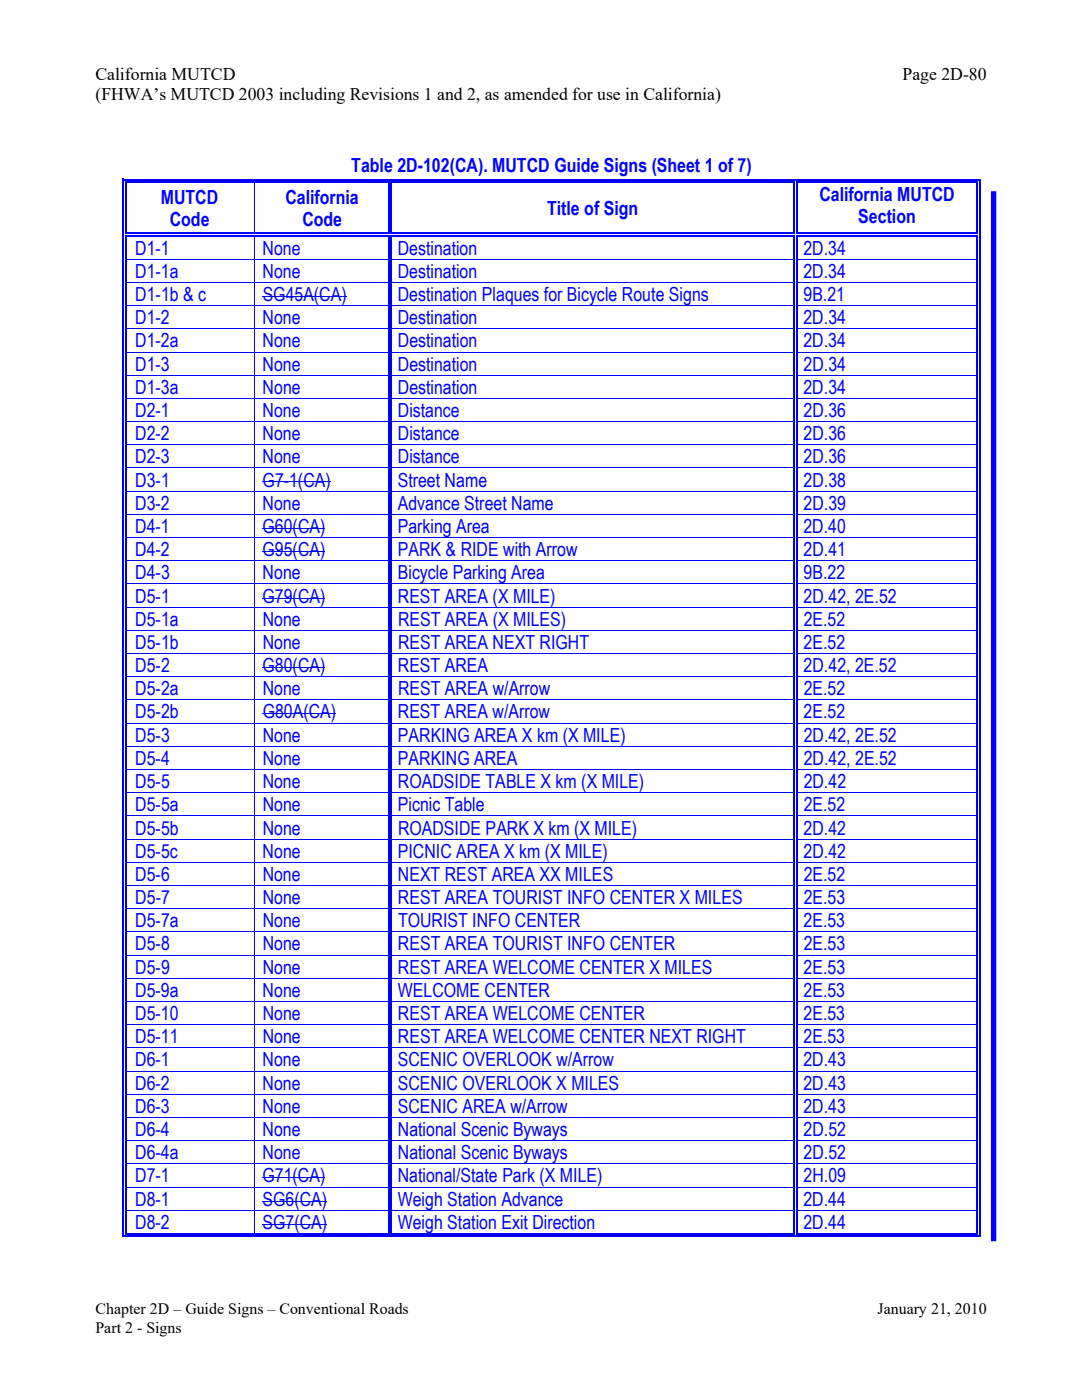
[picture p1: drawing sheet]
<svg xmlns="http://www.w3.org/2000/svg" width="216mm" height="279mm" viewBox="0 0 216 279" stroke-linecap="round" stroke-linejoin="round" font-family="sans-serif">
<defs><g id="words">
<g font-size="3.9" fill="#00f">
<text x="70.1" y="34.3">Table 2D-102(CA). MUTCD Guide Signs (Sheet 1 of 7)</text>
<text x="32.1" y="40.6">MUTCD</text>
<text x="57" y="40.6">California</text>
<text x="163.5" y="40.1">California MUTCD</text>
<text x="33.9" y="45.1">Code</text>
<text x="60.3" y="45.1">Code</text>
<text x="109.2" y="42.8">Title of Sign</text>
<text x="171.3" y="44.6">Section</text>
<text x="27" y="50.8">D1-1</text>
<text x="52.4" y="50.8">None</text>
<text x="79.4" y="50.8">Destination</text>
<text x="160.3" y="50.8">2D.34</text>
<text x="27" y="55.4">D1-1a</text>
<text x="52.4" y="55.4">None</text>
<text x="79.4" y="55.4">Destination</text>
<text x="160.3" y="55.4">2D.34</text>
<text x="27" y="60.1">D1-1b &amp; c</text>
<text x="27" y="64.7">D1-2</text>
<text x="52.4" y="64.7">None</text>
<text x="52.4" y="60.1">SG45A(CA)</text>
<text x="79.4" y="60.1">Destination Plaques for Bicycle Route Signs</text>
<text x="79.4" y="64.7">Destination</text>
<text x="160.3" y="64.7">2D.34</text>
<text x="160.3" y="60.1">9B.21</text>
<text x="27" y="69.3">D1-2a</text>
<text x="52.4" y="69.3">None</text>
<text x="79.4" y="69.3">Destination</text>
<text x="160.3" y="69.3">2D.34</text>
<text x="27" y="74">D1-3</text>
<text x="52.4" y="74">None</text>
<text x="79.4" y="74">Destination</text>
<text x="160.3" y="74">2D.34</text>
<text x="27" y="83.2">D2-1</text>
<text x="27" y="78.6">D1-3a</text>
<text x="52.4" y="83.2">None</text>
<text x="52.4" y="78.6">None</text>
<text x="79.4" y="83.2">Distance</text>
<text x="79.4" y="78.6">Destination</text>
<text x="160.3" y="78.6">2D.34</text>
<text x="160.3" y="83.2">2D.36</text>
<text x="27" y="87.8">D2-2</text>
<text x="52.4" y="87.8">None</text>
<text x="79.4" y="87.8">Distance</text>
<text x="160.3" y="87.8">2D.36</text>
<text x="27" y="92.5">D2-3</text>
<text x="52.4" y="92.5">None</text>
<text x="79.4" y="92.5">Distance</text>
<text x="160.3" y="92.5">2D.36</text>
<text x="27" y="101.7">D3-2</text>
<text x="27" y="97.1">D3-1</text>
<text x="52.4" y="101.7">None</text>
<text x="52.4" y="97.1">G7-1(CA)</text>
<text x="79.4" y="97.1">Street Name</text>
<text x="79.4" y="101.7">Advance Street Name</text>
<text x="160.3" y="97.1">2D.38</text>
<text x="160.3" y="101.7">2D.39</text>
<text x="27" y="106.4">D4-1</text>
<text x="52.4" y="106.4">G60(CA)</text>
<text x="79.4" y="106.4">Parking Area</text>
<text x="160.3" y="106.4">2D.40</text>
<text x="27" y="111">D4-2</text>
<text x="52.4" y="111">G95(CA)</text>
<text x="79.4" y="111">PARK &amp; RIDE with Arrow</text>
<text x="160.3" y="111">2D.41</text>
<text x="27" y="115.6">D4-3</text>
<text x="52.4" y="115.6">None</text>
<text x="79.4" y="115.6">Bicycle Parking Area</text>
<text x="160.4" y="115.6">9B.22</text>
<text x="27" y="120.3">D5-1</text>
<text x="27" y="124.9">D5-1a</text>
<text x="52.4" y="120.3">G79(CA)</text>
<text x="52.4" y="124.9">None</text>
<text x="79.4" y="120.3">REST AREA (X MILE)</text>
<text x="79.4" y="124.9">REST AREA (X MILES)</text>
<text x="160.4" y="120.3">2D.42, 2E.52</text>
<text x="160.4" y="124.9">2E.52</text>
<text x="27" y="129.5">D5-1b</text>
<text x="52.4" y="129.5">None</text>
<text x="79.4" y="129.5">REST AREA NEXT RIGHT</text>
<text x="160.3" y="129.5">2E.52</text>
<text x="27" y="134.1">D5-2</text>
<text x="52.4" y="134.1">G80(CA)</text>
<text x="79.4" y="134.1">REST AREA</text>
<text x="160.3" y="134.1">2D.42, 2E.52</text>
<text x="27" y="138.8">D5-2a</text>
<text x="27" y="143.4">D5-2b</text>
<text x="52.4" y="143.4">G80A(CA)</text>
<text x="52.4" y="138.8">None</text>
<text x="79.4" y="143.4">REST AREA w/Arrow</text>
<text x="79.4" y="138.8">REST AREA w/Arrow</text>
<text x="160.3" y="143.4">2E.52</text>
<text x="160.4" y="138.8">2E.52</text>
<text x="27" y="148">D5-3</text>
<text x="52.4" y="148">None</text>
<text x="79.4" y="148">PARKING AREA X km (X MILE)</text>
<text x="160.4" y="148">2D.42, 2E.52</text>
<text x="27" y="152.7">D5-4</text>
<text x="52.4" y="152.7">None</text>
<text x="79.4" y="152.7">PARKING AREA</text>
<text x="160.4" y="152.7">2D.42, 2E.52</text>
<text x="27" y="161.9">D5-5a</text>
<text x="27" y="157.3">D5-5</text>
<text x="52.4" y="157.3">None</text>
<text x="52.4" y="161.9">None</text>
<text x="79.4" y="157.3">ROADSIDE TABLE X km (X MILE)</text>
<text x="79.4" y="161.9">Picnic Table</text>
<text x="160.4" y="157.3">2D.42</text>
<text x="160.4" y="161.9">2E.52</text>
<text x="27" y="166.5">D5-5b</text>
<text x="52.4" y="166.5">None</text>
<text x="79.4" y="166.5">ROADSIDE PARK X km (X MILE)</text>
<text x="160.4" y="166.5">2D.42</text>
<text x="27" y="171.2">D5-5c</text>
<text x="52.4" y="171.2">None</text>
<text x="79.4" y="171.2">PICNIC AREA X km (X MILE)</text>
<text x="160.3" y="171.2">2D.42</text>
<text x="27" y="175.8">D5-6</text>
<text x="52.4" y="175.8">None</text>
<text x="79.4" y="175.8">NEXT REST AREA XX MILES</text>
<text x="160.4" y="175.8">2E.52</text>
<text x="27" y="185">D5-7a</text>
<text x="27" y="180.4">D5-7</text>
<text x="52.4" y="180.4">None</text>
<text x="52.4" y="185">None</text>
<text x="79.4" y="180.4">REST AREA TOURIST INFO CENTER X MILES</text>
<text x="79.4" y="185">TOURIST INFO CENTER</text>
<text x="160.4" y="185">2E.53</text>
<text x="160.4" y="180.4">2E.53</text>
<text x="27" y="189.7">D5-8</text>
<text x="52.4" y="189.7">None</text>
<text x="79.4" y="189.7">REST AREA TOURIST INFO CENTER</text>
<text x="160.4" y="189.7">2E.53</text>
<text x="27" y="194.3">D5-9</text>
<text x="52.4" y="194.3">None</text>
<text x="79.4" y="194.3">REST AREA WELCOME CENTER X MILES</text>
<text x="160.4" y="194.3">2E.53</text>
<text x="27" y="203.6">D5-10</text>
<text x="27" y="198.9">D5-9a</text>
<text x="52.4" y="198.9">None</text>
<text x="52.4" y="203.6">None</text>
<text x="79.4" y="198.9">WELCOME CENTER</text>
<text x="79.4" y="203.6">REST AREA WELCOME CENTER</text>
<text x="160.3" y="203.6">2E.53</text>
<text x="160.3" y="198.9">2E.53</text>
<text x="27" y="208.2">D5-11</text>
<text x="52.4" y="208.2">None</text>
<text x="79.4" y="208.2">REST AREA WELCOME CENTER NEXT RIGHT</text>
<text x="160.3" y="208.2">2E.53</text>
<text x="27" y="212.8">D6-1</text>
<text x="52.4" y="212.8">None</text>
<text x="79.4" y="212.8">SCENIC OVERLOOK w/Arrow</text>
<text x="160.3" y="212.8">2D.43</text>
<text x="27" y="217.4">D6-2</text>
<text x="52.4" y="217.4">None</text>
<text x="79.4" y="217.4">SCENIC OVERLOOK X MILES</text>
<text x="160.3" y="217.4">2D.43</text>
<text x="27" y="226.7">D6-4</text>
<text x="27" y="222.1">D6-3</text>
<text x="52.4" y="226.7">None</text>
<text x="52.4" y="222.1">None</text>
<text x="79.4" y="222.1">SCENIC AREA w/Arrow</text>
<text x="79.4" y="226.7">National Scenic Byways</text>
<text x="160.3" y="222.1">2D.43</text>
<text x="160.3" y="226.7">2D.52</text>
<text x="27" y="231.4">D6-4a</text>
<text x="52.4" y="231.4">None</text>
<text x="79.4" y="231.4">National Scenic Byways</text>
<text x="160.3" y="231.4">2D.52</text>
<text x="27" y="236">D7-1</text>
<text x="52.4" y="236">G71(CA)</text>
<text x="79.4" y="236">National/State Park (X MILE)</text>
<text x="160.3" y="236">2H.09</text>
<text x="27" y="245.2">D8-2</text>
<text x="27" y="240.6">D8-1</text>
<text x="52.4" y="245.2">SG7(CA)</text>
<text x="52.4" y="240.6">SG6(CA)</text>
<text x="79.4" y="245.2">Weigh Station Exit Direction</text>
<text x="79.4" y="240.6">Weigh Station Advance</text>
<text x="160.3" y="245.2">2D.44</text>
<text x="160.3" y="240.6">2D.44</text>
</g>
<g font-size="3.5">
<text x="19" y="15.9">California MUTCD</text>
<text x="180.1" y="15.9">Page 2D-80</text>
<text x="19" y="20">(FHWA’s MUTCD 2003 including Revisions 1 and 2, as amended for use in California)</text>
</g>
<g font-size="3.2">
<text x="19" y="262.3">Chapter 2D – Guide Signs – Conventional Roads</text>
<text x="175.1" y="262.3">January 21, 2010</text>
<text x="19" y="265.9">Part 2 - Signs</text>
</g>
</g></defs>
<g fill="#00f">
<path d="M24.5 35.7h.2v.8h-.2z"/>
<path d="M24.5 35.7h.8v.3h-.8z"/>
<path d="M25 36.2h.3v.3h-.3z"/>
<path d="M25.3 35.7h.7v.3h-.7z"/>
<path d="M25.3 36.2h.7v.3h-.7z"/>
</g>
<path d="M26 35.8h24.7M26 36.3h24.7" fill="none" stroke="#00f" stroke-width=".25"/>
<g fill="#00f">
<path d="M50.7 36.5h.2z"/>
<path d="M50.7 35.7h.8v.3h-.8z"/>
<path d="M50.7 36.2h.8v.3h-.8z"/>
</g>
<path d="M51.5 35.8h25.9M51.5 36.3h25.9" fill="none" stroke="#00f" stroke-width=".25"/>
<g fill="#00f">
<path d="M77.9 36.5h.3z"/>
<path d="M77.4 36.5h.3z"/>
<path d="M77.4 35.7h.8v.3h-.8z"/>
<path d="M77.4 36.2h.3v.3h-.3z"/>
<path d="M77.9 36.2h.3v.3h-.3z"/>
</g>
<path d="M78.2 35.8h80.2M78.2 36.3h80.2" fill="none" stroke="#00f" stroke-width=".25"/>
<g fill="#00f">
<path d="M158.9 36.5h.2z"/>
<path d="M158.4 36.5h.2z"/>
<path d="M158.4 35.7h.7v.3h-.7z"/>
<path d="M158.4 36.2h.2v.3h-.2z"/>
<path d="M158.9 36.2h.2v.3h-.2z"/>
</g>
<path d="M159.1 35.8h35.8M159.1 36.3h35.8" fill="none" stroke="#00f" stroke-width=".25"/>
<g fill="#00f">
<path d="M195.4 36.5h.2z"/>
<path d="M194.9 36.5h.2z"/>
<path d="M194.9 35.7h.7v.3h-.7z"/>
<path d="M194.9 36.2h.2v.3h-.2z"/>
<path d="M195.4 36.2h.2v.3h-.2z"/>
</g>
<path d="M24.6 36.5v9.9M25.1 36.5v9.9M77.5 36.5v9.9M78 36.5v9.9M158.5 36.5v9.9M159 36.5v9.9M195 36.5v9.9M195.5 36.5v9.9" fill="none" stroke="#00f" stroke-width=".25"/>
<path d="M50.8 36.5v9.9" fill="none" stroke="#00f" stroke-width=".2"/>
<g fill="#00f">
<path d="M25 47.2h.3z"/>
<path d="M24.5 46.4h.2v.8h-.2z"/>
<path d="M25 46.4h.3v.3h-.3z"/>
<path d="M25 46.9h.3v.3h-.3z"/>
</g>
<path d="M25.3 46.5h25.4M25.3 47h25.4" fill="none" stroke="#00f" stroke-width=".25"/>
<g fill="#00f">
<path d="M50.7 47.2h.2z"/>
<path d="M50.7 46.4h.8v.3h-.8z"/>
<path d="M50.7 46.9h.8v.3h-.8z"/>
</g>
<path d="M51.5 46.5h25.9M51.5 47h25.9" fill="none" stroke="#00f" stroke-width=".25"/>
<g fill="#00f">
<path d="M77.9 47.2h.3z"/>
<path d="M77.4 47.2h.3z"/>
<path d="M77.4 46.4h.3v.3h-.3z"/>
<path d="M77.4 46.9h.3v.3h-.3z"/>
<path d="M77.9 46.4h.3v.3h-.3z"/>
<path d="M77.9 46.9h.3v.3h-.3z"/>
</g>
<path d="M78.2 46.5h80.2M78.2 47h80.2" fill="none" stroke="#00f" stroke-width=".25"/>
<g fill="#00f">
<path d="M158.9 47.2h.2z"/>
<path d="M158.4 47.2h.2z"/>
<path d="M158.4 46.4h.2v.3h-.2z"/>
<path d="M158.4 46.9h.2v.3h-.2z"/>
<path d="M158.9 46.4h.2v.3h-.2z"/>
<path d="M158.9 46.9h.2v.3h-.2z"/>
</g>
<path d="M159.1 46.5h35.8M159.1 47h35.8" fill="none" stroke="#00f" stroke-width=".25"/>
<g fill="#00f">
<path d="M195.4 47.2h.2z"/>
<path d="M194.9 47.2h.2z"/>
<path d="M194.9 46.4h.2v.3h-.2z"/>
<path d="M194.9 46.9h.2v.3h-.2z"/>
<path d="M195.4 46.4h.2v.8h-.2z"/>
</g>
<path d="M24.6 47.2v4.4M25.1 47.2v4.4M77.5 47.2v4.4M78 47.2v4.4M158.5 47.2v4.4M159 47.2v4.4M195 47.2v4.4M195.5 47.2v4.4" fill="none" stroke="#00f" stroke-width=".25"/>
<path d="M50.8 47.2v4.4" fill="none" stroke="#00f" stroke-width=".2"/>
<g fill="#00f">
<path d="M25 51.6h.3v.2h-.3z"/>
<path d="M24.5 51.6h.2v.2h-.2z"/>
</g>
<path d="M25.3 51.7h52.1" fill="none" stroke="#00f" stroke-width=".2"/>
<g fill="#00f">
<path d="M77.9 51.6h.3v.2h-.3z"/>
<path d="M77.4 51.6h.3v.2h-.3z"/>
</g>
<path d="M78.2 51.7h80.2" fill="none" stroke="#00f" stroke-width=".2"/>
<g fill="#00f">
<path d="M158.9 51.6h.2v.2h-.2z"/>
<path d="M158.4 51.6h.2v.2h-.2z"/>
</g>
<path d="M159.1 51.7h35.8" fill="none" stroke="#00f" stroke-width=".2"/>
<g fill="#00f">
<path d="M195.4 51.6h.2v.2h-.2z"/>
<path d="M194.9 51.6h.2v.2h-.2z"/>
</g>
<path d="M24.6 51.8v4.5M25.1 51.8v4.5M77.5 51.8v4.5M78 51.8v4.5M158.5 51.8v4.5M159 51.8v4.5M195 51.8v4.5M195.5 51.8v4.5" fill="none" stroke="#00f" stroke-width=".25"/>
<path d="M50.8 51.8v4.5M52.4 59.2h16.8" fill="none" stroke="#00f" stroke-width=".2"/>
<g fill="#00f">
<path d="M25 56.3h.3v.2h-.3z"/>
<path d="M24.5 56.3h.2v.2h-.2z"/>
</g>
<path d="M25.3 56.4h52.1" fill="none" stroke="#00f" stroke-width=".2"/>
<g fill="#00f">
<path d="M77.9 56.3h.3v.2h-.3z"/>
<path d="M77.4 56.3h.3v.2h-.3z"/>
</g>
<path d="M78.2 56.4h80.2" fill="none" stroke="#00f" stroke-width=".2"/>
<g fill="#00f">
<path d="M158.9 56.3h.2v.2h-.2z"/>
<path d="M158.4 56.3h.2v.2h-.2z"/>
</g>
<path d="M159.1 56.4h35.8" fill="none" stroke="#00f" stroke-width=".2"/>
<g fill="#00f">
<path d="M195.4 56.3h.2v.2h-.2z"/>
<path d="M194.9 56.3h.2v.2h-.2z"/>
</g>
<path d="M24.6 56.5v4.4M25.1 56.5v4.4M77.5 56.5v4.4M78 56.5v4.4M158.5 56.5v4.4M159 56.5v4.4M195 56.5v4.4M195.5 56.5v4.4" fill="none" stroke="#00f" stroke-width=".25"/>
<path d="M50.8 56.5v4.4" fill="none" stroke="#00f" stroke-width=".2"/>
<g fill="#00f">
<path d="M25 60.9h.3v.2h-.3z"/>
<path d="M24.5 60.9h.2v.2h-.2z"/>
</g>
<path d="M25.3 61h52.1" fill="none" stroke="#00f" stroke-width=".2"/>
<g fill="#00f">
<path d="M77.9 60.9h.3v.2h-.3z"/>
<path d="M77.4 60.9h.3v.2h-.3z"/>
</g>
<path d="M78.2 61h80.2" fill="none" stroke="#00f" stroke-width=".2"/>
<g fill="#00f">
<path d="M158.9 60.9h.2v.2h-.2z"/>
<path d="M158.4 60.9h.2v.2h-.2z"/>
</g>
<path d="M159.1 61h35.8" fill="none" stroke="#00f" stroke-width=".2"/>
<g fill="#00f">
<path d="M195.4 60.9h.2v.2h-.2z"/>
<path d="M194.9 60.9h.2v.2h-.2z"/>
</g>
<path d="M24.6 61.1v4.4M25.1 61.1v4.4M77.5 61.1v4.4M78 61.1v4.4M158.5 61.1v4.4M159 61.1v4.4M195 61.1v4.4M195.5 61.1v4.4" fill="none" stroke="#00f" stroke-width=".25"/>
<path d="M50.8 61.1v4.4" fill="none" stroke="#00f" stroke-width=".2"/>
<g fill="#00f">
<path d="M25 65.5h.3v.2h-.3z"/>
<path d="M24.5 65.5h.2v.2h-.2z"/>
</g>
<path d="M25.3 65.6h52.1" fill="none" stroke="#00f" stroke-width=".2"/>
<g fill="#00f">
<path d="M77.9 65.5h.3v.2h-.3z"/>
<path d="M77.4 65.5h.3v.2h-.3z"/>
</g>
<path d="M78.2 65.6h80.2" fill="none" stroke="#00f" stroke-width=".2"/>
<g fill="#00f">
<path d="M158.9 65.5h.2v.2h-.2z"/>
<path d="M158.4 65.5h.2v.2h-.2z"/>
</g>
<path d="M159.1 65.6h35.8" fill="none" stroke="#00f" stroke-width=".2"/>
<g fill="#00f">
<path d="M195.4 65.5h.2v.2h-.2z"/>
<path d="M194.9 65.5h.2v.2h-.2z"/>
</g>
<path d="M24.6 65.7v4.5M25.1 65.7v4.5M77.5 65.7v4.5M78 65.7v4.5M158.5 65.7v4.5M159 65.7v4.5M195 65.7v4.5M195.5 65.7v4.5" fill="none" stroke="#00f" stroke-width=".25"/>
<path d="M50.8 65.7v4.5" fill="none" stroke="#00f" stroke-width=".2"/>
<g fill="#00f">
<path d="M25 70.2h.3v.1h-.3z"/>
<path d="M24.5 70.2h.2v.1h-.2z"/>
</g>
<path d="M25.3 70.3h52.1" fill="none" stroke="#00f" stroke-width=".2"/>
<g fill="#00f">
<path d="M77.9 70.2h.3v.1h-.3z"/>
<path d="M77.4 70.2h.3v.1h-.3z"/>
</g>
<path d="M78.2 70.3h80.2" fill="none" stroke="#00f" stroke-width=".2"/>
<g fill="#00f">
<path d="M158.9 70.2h.2v.1h-.2z"/>
<path d="M158.4 70.2h.2v.1h-.2z"/>
</g>
<path d="M159.1 70.3h35.8" fill="none" stroke="#00f" stroke-width=".2"/>
<g fill="#00f">
<path d="M195.4 70.2h.2v.1h-.2z"/>
<path d="M194.9 70.2h.2v.1h-.2z"/>
</g>
<path d="M24.6 70.3v4.5M25.1 70.3v4.5M77.5 70.3v4.5M78 70.3v4.5M158.5 70.3v4.5M159 70.3v4.5M195 70.3v4.5M195.5 70.3v4.5" fill="none" stroke="#00f" stroke-width=".25"/>
<path d="M50.8 70.3v4.5" fill="none" stroke="#00f" stroke-width=".2"/>
<g fill="#00f">
<path d="M25 74.8h.3v.2h-.3z"/>
<path d="M24.5 74.8h.2v.2h-.2z"/>
</g>
<path d="M25.3 74.9h52.1" fill="none" stroke="#00f" stroke-width=".2"/>
<g fill="#00f">
<path d="M77.9 74.8h.3v.2h-.3z"/>
<path d="M77.4 74.8h.3v.2h-.3z"/>
</g>
<path d="M78.2 74.9h80.2" fill="none" stroke="#00f" stroke-width=".2"/>
<g fill="#00f">
<path d="M158.9 74.8h.2v.2h-.2z"/>
<path d="M158.4 74.8h.2v.2h-.2z"/>
</g>
<path d="M159.1 74.9h35.8" fill="none" stroke="#00f" stroke-width=".2"/>
<g fill="#00f">
<path d="M195.4 74.8h.2v.2h-.2z"/>
<path d="M194.9 74.8h.2v.2h-.2z"/>
</g>
<path d="M24.6 75v4.4M25.1 75v4.4M77.5 75v4.4M78 75v4.4M158.5 75v4.4M159 75v4.4M195 75v4.4M195.5 75v4.4" fill="none" stroke="#00f" stroke-width=".25"/>
<path d="M50.8 75v4.4" fill="none" stroke="#00f" stroke-width=".2"/>
<g fill="#00f">
<path d="M25 79.4h.3v.2h-.3z"/>
<path d="M24.5 79.4h.2v.2h-.2z"/>
</g>
<path d="M25.3 79.5h52.1" fill="none" stroke="#00f" stroke-width=".2"/>
<g fill="#00f">
<path d="M77.9 79.4h.3v.2h-.3z"/>
<path d="M77.4 79.4h.3v.2h-.3z"/>
</g>
<path d="M78.2 79.5h80.2" fill="none" stroke="#00f" stroke-width=".2"/>
<g fill="#00f">
<path d="M158.9 79.4h.2v.2h-.2z"/>
<path d="M158.4 79.4h.2v.2h-.2z"/>
</g>
<path d="M159.1 79.5h35.8" fill="none" stroke="#00f" stroke-width=".2"/>
<g fill="#00f">
<path d="M195.4 79.4h.2v.2h-.2z"/>
<path d="M194.9 79.4h.2v.2h-.2z"/>
</g>
<path d="M24.6 79.6v4.5M25.1 79.6v4.5M77.5 79.6v4.5M78 79.6v4.5M158.5 79.6v4.5M159 79.6v4.5M195 79.6v4.5M195.5 79.6v4.5" fill="none" stroke="#00f" stroke-width=".25"/>
<path d="M50.8 79.6v4.5" fill="none" stroke="#00f" stroke-width=".2"/>
<g fill="#00f">
<path d="M25 84.1h.3v.1h-.3z"/>
<path d="M24.5 84.1h.2v.1h-.2z"/>
</g>
<path d="M25.3 84.1h52.1" fill="none" stroke="#00f" stroke-width=".2"/>
<g fill="#00f">
<path d="M77.9 84.1h.3v.1h-.3z"/>
<path d="M77.4 84.1h.3v.1h-.3z"/>
</g>
<path d="M78.2 84.1h80.2" fill="none" stroke="#00f" stroke-width=".2"/>
<g fill="#00f">
<path d="M158.9 84.1h.2v.1h-.2z"/>
<path d="M158.4 84.1h.2v.1h-.2z"/>
</g>
<path d="M159.1 84.1h35.8" fill="none" stroke="#00f" stroke-width=".2"/>
<g fill="#00f">
<path d="M195.4 84.1h.2v.1h-.2z"/>
<path d="M194.9 84.1h.2v.1h-.2z"/>
</g>
<path d="M24.6 84.2v4.5M25.1 84.2v4.5M77.5 84.2v4.5M78 84.2v4.5M158.5 84.2v4.5M159 84.2v4.5M195 84.2v4.5M195.5 84.2v4.5" fill="none" stroke="#00f" stroke-width=".25"/>
<path d="M50.8 84.2v4.5" fill="none" stroke="#00f" stroke-width=".2"/>
<g fill="#00f">
<path d="M25 88.7h.3v.1h-.3z"/>
<path d="M24.5 88.7h.2v.1h-.2z"/>
</g>
<path d="M25.3 88.8h52.1" fill="none" stroke="#00f" stroke-width=".2"/>
<g fill="#00f">
<path d="M77.9 88.7h.3v.1h-.3z"/>
<path d="M77.4 88.7h.3v.1h-.3z"/>
</g>
<path d="M78.2 88.8h80.2" fill="none" stroke="#00f" stroke-width=".2"/>
<g fill="#00f">
<path d="M158.9 88.7h.2v.1h-.2z"/>
<path d="M158.4 88.7h.2v.1h-.2z"/>
</g>
<path d="M159.1 88.8h35.8" fill="none" stroke="#00f" stroke-width=".2"/>
<g fill="#00f">
<path d="M195.4 88.7h.2v.1h-.2z"/>
<path d="M194.9 88.7h.2v.1h-.2z"/>
</g>
<path d="M24.6 88.8v4.5M25.1 88.8v4.5M77.5 88.8v4.5M78 88.8v4.5M158.5 88.8v4.5M159 88.8v4.5M195 88.8v4.5M195.5 88.8v4.5" fill="none" stroke="#00f" stroke-width=".25"/>
<path d="M50.8 88.8v4.5M52.4 96.2h4.2" fill="none" stroke="#00f" stroke-width=".2"/>
<path d="M56.6 96.1h1.1v.2h-1.1z" fill="#00f"/>
<path d="M57.7 96.2h8.3" fill="none" stroke="#00f" stroke-width=".2"/>
<g fill="#00f">
<path d="M25 93.3h.3v.2h-.3z"/>
<path d="M24.5 93.3h.2v.2h-.2z"/>
</g>
<path d="M25.3 93.4h52.1" fill="none" stroke="#00f" stroke-width=".2"/>
<g fill="#00f">
<path d="M77.9 93.3h.3v.2h-.3z"/>
<path d="M77.4 93.3h.3v.2h-.3z"/>
</g>
<path d="M78.2 93.4h80.2" fill="none" stroke="#00f" stroke-width=".2"/>
<g fill="#00f">
<path d="M158.9 93.3h.2v.2h-.2z"/>
<path d="M158.4 93.3h.2v.2h-.2z"/>
</g>
<path d="M159.1 93.4h35.8" fill="none" stroke="#00f" stroke-width=".2"/>
<g fill="#00f">
<path d="M195.4 93.3h.2v.2h-.2z"/>
<path d="M194.9 93.3h.2v.2h-.2z"/>
</g>
<path d="M24.6 93.5v4.4M25.1 93.5v4.4M77.5 93.5v4.4M78 93.5v4.4M158.5 93.5v4.4M159 93.5v4.4M195 93.5v4.4M195.5 93.5v4.4" fill="none" stroke="#00f" stroke-width=".25"/>
<path d="M50.8 93.5v4.4" fill="none" stroke="#00f" stroke-width=".2"/>
<g fill="#00f">
<path d="M25 97.9h.3v.2h-.3z"/>
<path d="M24.5 97.9h.2v.2h-.2z"/>
</g>
<path d="M25.3 98h52.1" fill="none" stroke="#00f" stroke-width=".2"/>
<g fill="#00f">
<path d="M77.9 97.9h.3v.2h-.3z"/>
<path d="M77.4 97.9h.3v.2h-.3z"/>
</g>
<path d="M78.2 98h80.2" fill="none" stroke="#00f" stroke-width=".2"/>
<g fill="#00f">
<path d="M158.9 97.9h.2v.2h-.2z"/>
<path d="M158.4 97.9h.2v.2h-.2z"/>
</g>
<path d="M159.1 98h35.8" fill="none" stroke="#00f" stroke-width=".2"/>
<g fill="#00f">
<path d="M195.4 97.9h.2v.2h-.2z"/>
<path d="M194.9 97.9h.2v.2h-.2z"/>
</g>
<path d="M24.6 98.1v4.5M25.1 98.1v4.5M77.5 98.1v4.5M78 98.1v4.5M158.5 98.1v4.5M159 98.1v4.5M195 98.1v4.5M195.5 98.1v4.5" fill="none" stroke="#00f" stroke-width=".25"/>
<path d="M50.8 98.1v4.5M52.4 105.5h12.5" fill="none" stroke="#00f" stroke-width=".2"/>
<g fill="#00f">
<path d="M25 102.6h.3v.1h-.3z"/>
<path d="M24.5 102.6h.2v.1h-.2z"/>
</g>
<path d="M25.3 102.7h52.1" fill="none" stroke="#00f" stroke-width=".2"/>
<g fill="#00f">
<path d="M77.9 102.6h.3v.1h-.3z"/>
<path d="M77.4 102.6h.3v.1h-.3z"/>
</g>
<path d="M78.2 102.7h80.2" fill="none" stroke="#00f" stroke-width=".2"/>
<g fill="#00f">
<path d="M158.9 102.6h.2v.1h-.2z"/>
<path d="M158.4 102.6h.2v.1h-.2z"/>
</g>
<path d="M159.1 102.7h35.8" fill="none" stroke="#00f" stroke-width=".2"/>
<g fill="#00f">
<path d="M195.4 102.6h.2v.1h-.2z"/>
<path d="M194.9 102.6h.2v.1h-.2z"/>
</g>
<path d="M24.6 102.7v4.5M25.1 102.7v4.5M77.5 102.7v4.5M78 102.7v4.5M158.5 102.7v4.5M159 102.7v4.5M195 102.7v4.5M195.5 102.7v4.5" fill="none" stroke="#00f" stroke-width=".25"/>
<path d="M50.8 102.7v4.5M52.4 110.1h12.5" fill="none" stroke="#00f" stroke-width=".2"/>
<g fill="#00f">
<path d="M25 107.2h.3v.2h-.3z"/>
<path d="M24.5 107.2h.2v.2h-.2z"/>
</g>
<path d="M25.3 107.3h52.1" fill="none" stroke="#00f" stroke-width=".2"/>
<g fill="#00f">
<path d="M77.9 107.2h.3v.2h-.3z"/>
<path d="M77.4 107.2h.3v.2h-.3z"/>
</g>
<path d="M78.2 107.3h80.2" fill="none" stroke="#00f" stroke-width=".2"/>
<g fill="#00f">
<path d="M158.9 107.2h.2v.2h-.2z"/>
<path d="M158.4 107.2h.2v.2h-.2z"/>
</g>
<path d="M159.1 107.3h35.8" fill="none" stroke="#00f" stroke-width=".2"/>
<g fill="#00f">
<path d="M195.4 107.2h.2v.2h-.2z"/>
<path d="M194.9 107.2h.2v.2h-.2z"/>
</g>
<path d="M24.6 107.4v4.4M25.1 107.4v4.4M77.5 107.4v4.4M78 107.4v4.4M158.5 107.4v4.4M159 107.4v4.4M195 107.4v4.4M195.5 107.4v4.4" fill="none" stroke="#00f" stroke-width=".25"/>
<path d="M50.8 107.4v4.4" fill="none" stroke="#00f" stroke-width=".2"/>
<g fill="#00f">
<path d="M25 111.8h.3v.2h-.3z"/>
<path d="M24.5 111.8h.2v.2h-.2z"/>
</g>
<path d="M25.3 111.9h52.1" fill="none" stroke="#00f" stroke-width=".2"/>
<g fill="#00f">
<path d="M77.9 111.8h.3v.2h-.3z"/>
<path d="M77.4 111.8h.3v.2h-.3z"/>
</g>
<path d="M78.2 111.9h80.2" fill="none" stroke="#00f" stroke-width=".2"/>
<g fill="#00f">
<path d="M158.9 111.8h.2v.2h-.2z"/>
<path d="M158.4 111.8h.2v.2h-.2z"/>
</g>
<path d="M159.1 111.9h35.8" fill="none" stroke="#00f" stroke-width=".2"/>
<g fill="#00f">
<path d="M195.4 111.8h.2v.2h-.2z"/>
<path d="M194.9 111.8h.2v.2h-.2z"/>
</g>
<path d="M24.6 112v4.5M25.1 112v4.5M77.5 112v4.5M78 112v4.5M158.5 112v4.5M159 112v4.5M195 112v4.5M195.5 112v4.5" fill="none" stroke="#00f" stroke-width=".25"/>
<path d="M50.8 112v4.5M52.4 119.3h12.5" fill="none" stroke="#00f" stroke-width=".2"/>
<g fill="#00f">
<path d="M25 116.5h.3v.1h-.3z"/>
<path d="M24.5 116.5h.2v.1h-.2z"/>
</g>
<path d="M25.3 116.5h52.1" fill="none" stroke="#00f" stroke-width=".2"/>
<g fill="#00f">
<path d="M77.9 116.5h.3v.1h-.3z"/>
<path d="M77.4 116.5h.3v.1h-.3z"/>
</g>
<path d="M78.2 116.5h80.2" fill="none" stroke="#00f" stroke-width=".2"/>
<g fill="#00f">
<path d="M158.9 116.5h.2v.1h-.2z"/>
<path d="M158.4 116.5h.2v.1h-.2z"/>
</g>
<path d="M159.1 116.5h35.8" fill="none" stroke="#00f" stroke-width=".2"/>
<g fill="#00f">
<path d="M195.4 116.5h.2v.1h-.2z"/>
<path d="M194.9 116.5h.2v.1h-.2z"/>
</g>
<path d="M24.6 116.6v4.5M25.1 116.6v4.5M77.5 116.6v4.5M78 116.6v4.5M158.5 116.6v4.5M159 116.6v4.5M195 116.6v4.5M195.5 116.6v4.5" fill="none" stroke="#00f" stroke-width=".25"/>
<path d="M50.8 116.6v4.5" fill="none" stroke="#00f" stroke-width=".2"/>
<g fill="#00f">
<path d="M25 121.1h.3v.1h-.3z"/>
<path d="M24.5 121.1h.2v.1h-.2z"/>
</g>
<path d="M25.3 121.2h52.1" fill="none" stroke="#00f" stroke-width=".2"/>
<g fill="#00f">
<path d="M77.9 121.1h.3v.1h-.3z"/>
<path d="M77.4 121.1h.3v.1h-.3z"/>
</g>
<path d="M78.2 121.2h80.2" fill="none" stroke="#00f" stroke-width=".2"/>
<g fill="#00f">
<path d="M158.9 121.1h.2v.1h-.2z"/>
<path d="M158.4 121.1h.2v.1h-.2z"/>
</g>
<path d="M159.1 121.2h35.8" fill="none" stroke="#00f" stroke-width=".2"/>
<g fill="#00f">
<path d="M195.4 121.1h.2v.1h-.2z"/>
<path d="M194.9 121.1h.2v.1h-.2z"/>
</g>
<path d="M24.6 121.2v4.5M25.1 121.2v4.5M77.5 121.2v4.5M78 121.2v4.5M158.5 121.2v4.5M159 121.2v4.5M195 121.2v4.5M195.5 121.2v4.5" fill="none" stroke="#00f" stroke-width=".25"/>
<path d="M50.8 121.2v4.5" fill="none" stroke="#00f" stroke-width=".2"/>
<g fill="#00f">
<path d="M25 125.7h.3v.2h-.3z"/>
<path d="M24.5 125.7h.2v.2h-.2z"/>
</g>
<path d="M25.3 125.8h52.1" fill="none" stroke="#00f" stroke-width=".2"/>
<g fill="#00f">
<path d="M77.9 125.7h.3v.2h-.3z"/>
<path d="M77.4 125.7h.3v.2h-.3z"/>
</g>
<path d="M78.2 125.8h80.2" fill="none" stroke="#00f" stroke-width=".2"/>
<g fill="#00f">
<path d="M158.9 125.7h.2v.2h-.2z"/>
<path d="M158.4 125.7h.2v.2h-.2z"/>
</g>
<path d="M159.1 125.8h35.8" fill="none" stroke="#00f" stroke-width=".2"/>
<g fill="#00f">
<path d="M195.4 125.7h.2v.2h-.2z"/>
<path d="M194.9 125.7h.2v.2h-.2z"/>
</g>
<path d="M24.6 125.9v4.4M25.1 125.9v4.4M77.5 125.9v4.4M78 125.9v4.4M158.5 125.9v4.4M159 125.9v4.4M195 125.9v4.4M195.5 125.9v4.4" fill="none" stroke="#00f" stroke-width=".25"/>
<path d="M50.8 125.9v4.4M52.4 133.2h12.5" fill="none" stroke="#00f" stroke-width=".2"/>
<g fill="#00f">
<path d="M25 130.3h.3v.2h-.3z"/>
<path d="M24.5 130.3h.2v.2h-.2z"/>
</g>
<path d="M25.3 130.4h52.1" fill="none" stroke="#00f" stroke-width=".2"/>
<g fill="#00f">
<path d="M77.9 130.3h.3v.2h-.3z"/>
<path d="M77.4 130.3h.3v.2h-.3z"/>
</g>
<path d="M78.2 130.4h80.2" fill="none" stroke="#00f" stroke-width=".2"/>
<g fill="#00f">
<path d="M158.9 130.3h.2v.2h-.2z"/>
<path d="M158.4 130.3h.2v.2h-.2z"/>
</g>
<path d="M159.1 130.4h35.8" fill="none" stroke="#00f" stroke-width=".2"/>
<g fill="#00f">
<path d="M195.4 130.3h.2v.2h-.2z"/>
<path d="M194.9 130.3h.2v.2h-.2z"/>
</g>
<path d="M24.6 130.5v4.5M25.1 130.5v4.5M77.5 130.5v4.5M78 130.5v4.5M158.5 130.5v4.5M159 130.5v4.5M195 130.5v4.5M195.5 130.5v4.5" fill="none" stroke="#00f" stroke-width=".25"/>
<path d="M50.8 130.5v4.5" fill="none" stroke="#00f" stroke-width=".2"/>
<g fill="#00f">
<path d="M25 135h.3v.1h-.3z"/>
<path d="M24.5 135h.2v.1h-.2z"/>
</g>
<path d="M25.3 135h52.1" fill="none" stroke="#00f" stroke-width=".2"/>
<g fill="#00f">
<path d="M77.9 135h.3v.1h-.3z"/>
<path d="M77.4 135h.3v.1h-.3z"/>
</g>
<path d="M78.2 135h80.2" fill="none" stroke="#00f" stroke-width=".2"/>
<g fill="#00f">
<path d="M158.9 135h.2v.1h-.2z"/>
<path d="M158.4 135h.2v.1h-.2z"/>
</g>
<path d="M159.1 135h35.8" fill="none" stroke="#00f" stroke-width=".2"/>
<g fill="#00f">
<path d="M195.4 135h.2v.1h-.2z"/>
<path d="M194.9 135h.2v.1h-.2z"/>
</g>
<path d="M24.6 135.1v4.5M25.1 135.1v4.5M77.5 135.1v4.5M78 135.1v4.5M158.5 135.1v4.5M159 135.1v4.5M195 135.1v4.5M195.5 135.1v4.5" fill="none" stroke="#00f" stroke-width=".25"/>
<path d="M50.8 135.1v4.5M52.4 142.5h14.6" fill="none" stroke="#00f" stroke-width=".2"/>
<g fill="#00f">
<path d="M25 139.6h.3v.2h-.3z"/>
<path d="M24.5 139.6h.2v.2h-.2z"/>
</g>
<path d="M25.3 139.7h52.1" fill="none" stroke="#00f" stroke-width=".2"/>
<g fill="#00f">
<path d="M77.9 139.6h.3v.2h-.3z"/>
<path d="M77.4 139.6h.3v.2h-.3z"/>
</g>
<path d="M78.2 139.7h80.2" fill="none" stroke="#00f" stroke-width=".2"/>
<g fill="#00f">
<path d="M158.9 139.6h.2v.2h-.2z"/>
<path d="M158.4 139.6h.2v.2h-.2z"/>
</g>
<path d="M159.1 139.7h35.8" fill="none" stroke="#00f" stroke-width=".2"/>
<g fill="#00f">
<path d="M195.4 139.6h.2v.2h-.2z"/>
<path d="M194.9 139.6h.2v.2h-.2z"/>
</g>
<path d="M24.6 139.8v4.4M25.1 139.8v4.4M77.5 139.8v4.4M78 139.8v4.4M158.5 139.8v4.4M159 139.8v4.4M195 139.8v4.4M195.5 139.8v4.4" fill="none" stroke="#00f" stroke-width=".25"/>
<path d="M50.8 139.8v4.4" fill="none" stroke="#00f" stroke-width=".2"/>
<g fill="#00f">
<path d="M25 144.2h.3v.2h-.3z"/>
<path d="M24.5 144.2h.2v.2h-.2z"/>
</g>
<path d="M25.3 144.3h52.1" fill="none" stroke="#00f" stroke-width=".2"/>
<g fill="#00f">
<path d="M77.9 144.2h.3v.2h-.3z"/>
<path d="M77.4 144.2h.3v.2h-.3z"/>
</g>
<path d="M78.2 144.3h80.2" fill="none" stroke="#00f" stroke-width=".2"/>
<g fill="#00f">
<path d="M158.9 144.2h.2v.2h-.2z"/>
<path d="M158.4 144.2h.2v.2h-.2z"/>
</g>
<path d="M159.1 144.3h35.8" fill="none" stroke="#00f" stroke-width=".2"/>
<g fill="#00f">
<path d="M195.4 144.2h.2v.2h-.2z"/>
<path d="M194.9 144.2h.2v.2h-.2z"/>
</g>
<path d="M24.6 144.4v4.5M25.1 144.4v4.5M77.5 144.4v4.5M78 144.4v4.5M158.5 144.4v4.5M159 144.4v4.5M195 144.4v4.5M195.5 144.4v4.5" fill="none" stroke="#00f" stroke-width=".25"/>
<path d="M50.8 144.4v4.5" fill="none" stroke="#00f" stroke-width=".2"/>
<g fill="#00f">
<path d="M25 148.9h.3v.1h-.3z"/>
<path d="M24.5 148.9h.2v.1h-.2z"/>
</g>
<path d="M25.3 148.9h52.1" fill="none" stroke="#00f" stroke-width=".2"/>
<g fill="#00f">
<path d="M77.9 148.9h.3v.1h-.3z"/>
<path d="M77.4 148.9h.3v.1h-.3z"/>
</g>
<path d="M78.2 148.9h80.2" fill="none" stroke="#00f" stroke-width=".2"/>
<g fill="#00f">
<path d="M158.9 148.9h.2v.1h-.2z"/>
<path d="M158.4 148.9h.2v.1h-.2z"/>
</g>
<path d="M159.1 148.9h35.8" fill="none" stroke="#00f" stroke-width=".2"/>
<g fill="#00f">
<path d="M195.4 148.9h.2v.1h-.2z"/>
<path d="M194.9 148.9h.2v.1h-.2z"/>
</g>
<path d="M24.6 149v4.5M25.1 149v4.5M77.5 149v4.5M78 149v4.5M158.5 149v4.5M159 149v4.5M195 149v4.5M195.5 149v4.5" fill="none" stroke="#00f" stroke-width=".25"/>
<path d="M50.8 149v4.5" fill="none" stroke="#00f" stroke-width=".2"/>
<g fill="#00f">
<path d="M25 153.5h.3v.1h-.3z"/>
<path d="M24.5 153.5h.2v.1h-.2z"/>
</g>
<path d="M25.3 153.6h52.1" fill="none" stroke="#00f" stroke-width=".2"/>
<g fill="#00f">
<path d="M77.9 153.5h.3v.1h-.3z"/>
<path d="M77.4 153.5h.3v.1h-.3z"/>
</g>
<path d="M78.2 153.6h80.2" fill="none" stroke="#00f" stroke-width=".2"/>
<g fill="#00f">
<path d="M158.9 153.5h.2v.1h-.2z"/>
<path d="M158.4 153.5h.2v.1h-.2z"/>
</g>
<path d="M159.1 153.6h35.8" fill="none" stroke="#00f" stroke-width=".2"/>
<g fill="#00f">
<path d="M195.4 153.5h.2v.1h-.2z"/>
<path d="M194.9 153.5h.2v.1h-.2z"/>
</g>
<path d="M24.6 153.6v4.5M25.1 153.6v4.5M77.5 153.6v4.5M78 153.6v4.5M158.5 153.6v4.5M159 153.6v4.5M195 153.6v4.5M195.5 153.6v4.5" fill="none" stroke="#00f" stroke-width=".25"/>
<path d="M50.8 153.6v4.5" fill="none" stroke="#00f" stroke-width=".2"/>
<g fill="#00f">
<path d="M25 158.1h.3v.2h-.3z"/>
<path d="M24.5 158.1h.2v.2h-.2z"/>
</g>
<path d="M25.3 158.2h52.1" fill="none" stroke="#00f" stroke-width=".2"/>
<g fill="#00f">
<path d="M77.9 158.1h.3v.2h-.3z"/>
<path d="M77.4 158.1h.3v.2h-.3z"/>
</g>
<path d="M78.2 158.2h80.2" fill="none" stroke="#00f" stroke-width=".2"/>
<g fill="#00f">
<path d="M158.9 158.1h.2v.2h-.2z"/>
<path d="M158.4 158.1h.2v.2h-.2z"/>
</g>
<path d="M159.1 158.2h35.8" fill="none" stroke="#00f" stroke-width=".2"/>
<g fill="#00f">
<path d="M195.4 158.1h.2v.2h-.2z"/>
<path d="M194.9 158.1h.2v.2h-.2z"/>
</g>
<path d="M24.6 158.3v4.5M25.1 158.3v4.5M77.5 158.3v4.5M78 158.3v4.5M158.5 158.3v4.5M159 158.3v4.5M195 158.3v4.5M195.5 158.3v4.5" fill="none" stroke="#00f" stroke-width=".25"/>
<path d="M50.8 158.3v4.5" fill="none" stroke="#00f" stroke-width=".2"/>
<g fill="#00f">
<path d="M25 162.8h.3v.1h-.3z"/>
<path d="M24.5 162.8h.2v.1h-.2z"/>
</g>
<path d="M25.3 162.8h52.1" fill="none" stroke="#00f" stroke-width=".2"/>
<g fill="#00f">
<path d="M77.9 162.8h.3v.1h-.3z"/>
<path d="M77.4 162.8h.3v.1h-.3z"/>
</g>
<path d="M78.2 162.8h80.2" fill="none" stroke="#00f" stroke-width=".2"/>
<g fill="#00f">
<path d="M158.9 162.8h.2v.1h-.2z"/>
<path d="M158.4 162.8h.2v.1h-.2z"/>
</g>
<path d="M159.1 162.8h35.8" fill="none" stroke="#00f" stroke-width=".2"/>
<g fill="#00f">
<path d="M195.4 162.8h.2v.1h-.2z"/>
<path d="M194.9 162.8h.2v.1h-.2z"/>
</g>
<path d="M24.6 162.9v4.5M25.1 162.9v4.5M77.5 162.9v4.5M78 162.9v4.5M158.5 162.9v4.5M159 162.9v4.5M195 162.9v4.5M195.5 162.9v4.5" fill="none" stroke="#00f" stroke-width=".25"/>
<path d="M50.8 162.9v4.5" fill="none" stroke="#00f" stroke-width=".2"/>
<g fill="#00f">
<path d="M25 167.4h.3v.1h-.3z"/>
<path d="M24.5 167.4h.2v.1h-.2z"/>
</g>
<path d="M25.3 167.4h52.1" fill="none" stroke="#00f" stroke-width=".2"/>
<g fill="#00f">
<path d="M77.9 167.4h.3v.1h-.3z"/>
<path d="M77.4 167.4h.3v.1h-.3z"/>
</g>
<path d="M78.2 167.4h80.2" fill="none" stroke="#00f" stroke-width=".2"/>
<g fill="#00f">
<path d="M158.9 167.4h.2v.1h-.2z"/>
<path d="M158.4 167.4h.2v.1h-.2z"/>
</g>
<path d="M159.1 167.4h35.8" fill="none" stroke="#00f" stroke-width=".2"/>
<g fill="#00f">
<path d="M195.4 167.4h.2v.1h-.2z"/>
<path d="M194.9 167.4h.2v.1h-.2z"/>
</g>
<path d="M24.6 167.5v4.5M25.1 167.5v4.5M77.5 167.5v4.5M78 167.5v4.5M158.5 167.5v4.5M159 167.5v4.5M195 167.5v4.5M195.5 167.5v4.5" fill="none" stroke="#00f" stroke-width=".25"/>
<path d="M50.8 167.5v4.5" fill="none" stroke="#00f" stroke-width=".2"/>
<g fill="#00f">
<path d="M25 172h.3v.2h-.3z"/>
<path d="M24.5 172h.2v.2h-.2z"/>
</g>
<path d="M25.3 172.1h52.1" fill="none" stroke="#00f" stroke-width=".2"/>
<g fill="#00f">
<path d="M77.9 172h.3v.2h-.3z"/>
<path d="M77.4 172h.3v.2h-.3z"/>
</g>
<path d="M78.2 172.1h80.2" fill="none" stroke="#00f" stroke-width=".2"/>
<g fill="#00f">
<path d="M158.9 172h.2v.2h-.2z"/>
<path d="M158.4 172h.2v.2h-.2z"/>
</g>
<path d="M159.1 172.1h35.8" fill="none" stroke="#00f" stroke-width=".2"/>
<g fill="#00f">
<path d="M195.4 172h.2v.2h-.2z"/>
<path d="M194.9 172h.2v.2h-.2z"/>
</g>
<path d="M24.6 172.2v4.4M25.1 172.2v4.4M77.5 172.2v4.4M78 172.2v4.4M158.5 172.2v4.4M159 172.2v4.4M195 172.2v4.4M195.5 172.2v4.4" fill="none" stroke="#00f" stroke-width=".25"/>
<path d="M50.8 172.2v4.4" fill="none" stroke="#00f" stroke-width=".2"/>
<g fill="#00f">
<path d="M25 176.6h.3v.2h-.3z"/>
<path d="M24.5 176.6h.2v.2h-.2z"/>
</g>
<path d="M25.3 176.7h52.1" fill="none" stroke="#00f" stroke-width=".2"/>
<g fill="#00f">
<path d="M77.9 176.6h.3v.2h-.3z"/>
<path d="M77.4 176.6h.3v.2h-.3z"/>
</g>
<path d="M78.2 176.7h80.2" fill="none" stroke="#00f" stroke-width=".2"/>
<g fill="#00f">
<path d="M158.9 176.6h.2v.2h-.2z"/>
<path d="M158.4 176.6h.2v.2h-.2z"/>
</g>
<path d="M159.1 176.7h35.8" fill="none" stroke="#00f" stroke-width=".2"/>
<g fill="#00f">
<path d="M195.4 176.6h.2v.2h-.2z"/>
<path d="M194.9 176.6h.2v.2h-.2z"/>
</g>
<path d="M24.6 176.8v4.5M25.1 176.8v4.5M77.5 176.8v4.5M78 176.8v4.5M158.5 176.8v4.5M159 176.8v4.5M195 176.8v4.5M195.5 176.8v4.5" fill="none" stroke="#00f" stroke-width=".25"/>
<path d="M50.8 176.8v4.5" fill="none" stroke="#00f" stroke-width=".2"/>
<g fill="#00f">
<path d="M25 181.3h.3v.1h-.3z"/>
<path d="M24.5 181.3h.2v.1h-.2z"/>
</g>
<path d="M25.3 181.3h52.1" fill="none" stroke="#00f" stroke-width=".2"/>
<g fill="#00f">
<path d="M77.9 181.3h.3v.1h-.3z"/>
<path d="M77.4 181.3h.3v.1h-.3z"/>
</g>
<path d="M78.2 181.3h80.2" fill="none" stroke="#00f" stroke-width=".2"/>
<g fill="#00f">
<path d="M158.9 181.3h.2v.1h-.2z"/>
<path d="M158.4 181.3h.2v.1h-.2z"/>
</g>
<path d="M159.1 181.3h35.8" fill="none" stroke="#00f" stroke-width=".2"/>
<g fill="#00f">
<path d="M195.4 181.3h.2v.1h-.2z"/>
<path d="M194.9 181.3h.2v.1h-.2z"/>
</g>
<path d="M24.6 181.4v4.5M25.1 181.4v4.5M77.5 181.4v4.5M78 181.4v4.5M158.5 181.4v4.5M159 181.4v4.5M195 181.4v4.5M195.5 181.4v4.5" fill="none" stroke="#00f" stroke-width=".25"/>
<path d="M50.8 181.4v4.5" fill="none" stroke="#00f" stroke-width=".2"/>
<g fill="#00f">
<path d="M25 185.9h.3v.2h-.3z"/>
<path d="M24.5 185.9h.2v.2h-.2z"/>
</g>
<path d="M25.3 186h52.1" fill="none" stroke="#00f" stroke-width=".2"/>
<g fill="#00f">
<path d="M77.9 185.9h.3v.2h-.3z"/>
<path d="M77.4 185.9h.3v.2h-.3z"/>
</g>
<path d="M78.2 186h80.2" fill="none" stroke="#00f" stroke-width=".2"/>
<g fill="#00f">
<path d="M158.9 185.9h.2v.2h-.2z"/>
<path d="M158.4 185.9h.2v.2h-.2z"/>
</g>
<path d="M159.1 186h35.8" fill="none" stroke="#00f" stroke-width=".2"/>
<g fill="#00f">
<path d="M195.4 185.9h.2v.2h-.2z"/>
<path d="M194.9 185.9h.2v.2h-.2z"/>
</g>
<path d="M24.6 186.1v4.4M25.1 186.1v4.4M77.5 186.1v4.4M78 186.1v4.4M158.5 186.1v4.4M159 186.1v4.4M195 186.1v4.4M195.5 186.1v4.4" fill="none" stroke="#00f" stroke-width=".25"/>
<path d="M50.8 186.1v4.4" fill="none" stroke="#00f" stroke-width=".2"/>
<g fill="#00f">
<path d="M25 190.5h.3v.2h-.3z"/>
<path d="M24.5 190.5h.2v.2h-.2z"/>
</g>
<path d="M25.3 190.6h52.1" fill="none" stroke="#00f" stroke-width=".2"/>
<g fill="#00f">
<path d="M77.9 190.5h.3v.2h-.3z"/>
<path d="M77.4 190.5h.3v.2h-.3z"/>
</g>
<path d="M78.2 190.6h80.2" fill="none" stroke="#00f" stroke-width=".2"/>
<g fill="#00f">
<path d="M158.9 190.5h.2v.2h-.2z"/>
<path d="M158.4 190.5h.2v.2h-.2z"/>
</g>
<path d="M159.1 190.6h35.8" fill="none" stroke="#00f" stroke-width=".2"/>
<g fill="#00f">
<path d="M195.4 190.5h.2v.2h-.2z"/>
<path d="M194.9 190.5h.2v.2h-.2z"/>
</g>
<path d="M24.6 190.7v4.5M25.1 190.7v4.5M77.5 190.7v4.5M78 190.7v4.5M158.5 190.7v4.5M159 190.7v4.5M195 190.7v4.5M195.5 190.7v4.5" fill="none" stroke="#00f" stroke-width=".25"/>
<path d="M50.8 190.7v4.5" fill="none" stroke="#00f" stroke-width=".2"/>
<g fill="#00f">
<path d="M25 195.2h.3v.1h-.3z"/>
<path d="M24.5 195.2h.2v.1h-.2z"/>
</g>
<path d="M25.3 195.2h52.1" fill="none" stroke="#00f" stroke-width=".2"/>
<g fill="#00f">
<path d="M77.9 195.2h.3v.1h-.3z"/>
<path d="M77.4 195.2h.3v.1h-.3z"/>
</g>
<path d="M78.2 195.2h80.2" fill="none" stroke="#00f" stroke-width=".2"/>
<g fill="#00f">
<path d="M158.9 195.2h.2v.1h-.2z"/>
<path d="M158.4 195.2h.2v.1h-.2z"/>
</g>
<path d="M159.1 195.2h35.8" fill="none" stroke="#00f" stroke-width=".2"/>
<g fill="#00f">
<path d="M195.4 195.2h.2v.1h-.2z"/>
<path d="M194.9 195.2h.2v.1h-.2z"/>
</g>
<path d="M24.6 195.3v4.5M25.1 195.3v4.5M77.5 195.3v4.5M78 195.3v4.5M158.5 195.3v4.5M159 195.3v4.5M195 195.3v4.5M195.5 195.3v4.5" fill="none" stroke="#00f" stroke-width=".25"/>
<path d="M50.8 195.3v4.5" fill="none" stroke="#00f" stroke-width=".2"/>
<g fill="#00f">
<path d="M25 199.8h.3v.1h-.3z"/>
<path d="M24.5 199.8h.2v.1h-.2z"/>
</g>
<path d="M25.3 199.9h52.1" fill="none" stroke="#00f" stroke-width=".2"/>
<g fill="#00f">
<path d="M77.9 199.8h.3v.1h-.3z"/>
<path d="M77.4 199.8h.3v.1h-.3z"/>
</g>
<path d="M78.2 199.9h80.2" fill="none" stroke="#00f" stroke-width=".2"/>
<g fill="#00f">
<path d="M158.9 199.8h.2v.1h-.2z"/>
<path d="M158.4 199.8h.2v.1h-.2z"/>
</g>
<path d="M159.1 199.9h35.8" fill="none" stroke="#00f" stroke-width=".2"/>
<g fill="#00f">
<path d="M195.4 199.8h.2v.1h-.2z"/>
<path d="M194.9 199.8h.2v.1h-.2z"/>
</g>
<path d="M24.6 199.9v4.5M25.1 199.9v4.5M77.5 199.9v4.5M78 199.9v4.5M158.5 199.9v4.5M159 199.9v4.5M195 199.9v4.5M195.5 199.9v4.5" fill="none" stroke="#00f" stroke-width=".25"/>
<path d="M50.8 199.9v4.5" fill="none" stroke="#00f" stroke-width=".2"/>
<g fill="#00f">
<path d="M25 204.4h.3v.2h-.3z"/>
<path d="M24.5 204.4h.2v.2h-.2z"/>
</g>
<path d="M25.3 204.5h52.1" fill="none" stroke="#00f" stroke-width=".2"/>
<g fill="#00f">
<path d="M77.9 204.4h.3v.2h-.3z"/>
<path d="M77.4 204.4h.3v.2h-.3z"/>
</g>
<path d="M78.2 204.5h80.2" fill="none" stroke="#00f" stroke-width=".2"/>
<g fill="#00f">
<path d="M158.9 204.4h.2v.2h-.2z"/>
<path d="M158.4 204.4h.2v.2h-.2z"/>
</g>
<path d="M159.1 204.5h35.8" fill="none" stroke="#00f" stroke-width=".2"/>
<g fill="#00f">
<path d="M195.4 204.4h.2v.2h-.2z"/>
<path d="M194.9 204.4h.2v.2h-.2z"/>
</g>
<path d="M24.6 204.6v4.4M25.1 204.6v4.4M77.5 204.6v4.4M78 204.6v4.4M158.5 204.6v4.4M159 204.6v4.4M195 204.6v4.4M195.5 204.6v4.4" fill="none" stroke="#00f" stroke-width=".25"/>
<path d="M50.8 204.6v4.4" fill="none" stroke="#00f" stroke-width=".2"/>
<g fill="#00f">
<path d="M25 209h.3v.2h-.3z"/>
<path d="M24.5 209h.2v.2h-.2z"/>
</g>
<path d="M25.3 209.1h52.1" fill="none" stroke="#00f" stroke-width=".2"/>
<g fill="#00f">
<path d="M77.9 209h.3v.2h-.3z"/>
<path d="M77.4 209h.3v.2h-.3z"/>
</g>
<path d="M78.2 209.1h80.2" fill="none" stroke="#00f" stroke-width=".2"/>
<g fill="#00f">
<path d="M158.9 209h.2v.2h-.2z"/>
<path d="M158.4 209h.2v.2h-.2z"/>
</g>
<path d="M159.1 209.1h35.8" fill="none" stroke="#00f" stroke-width=".2"/>
<g fill="#00f">
<path d="M195.4 209h.2v.2h-.2z"/>
<path d="M194.9 209h.2v.2h-.2z"/>
</g>
<path d="M24.6 209.2v4.5M25.1 209.2v4.5M77.5 209.2v4.5M78 209.2v4.5M158.5 209.2v4.5M159 209.2v4.5M195 209.2v4.5M195.5 209.2v4.5" fill="none" stroke="#00f" stroke-width=".25"/>
<path d="M50.8 209.2v4.5" fill="none" stroke="#00f" stroke-width=".2"/>
<g fill="#00f">
<path d="M25 213.7h.3v.1h-.3z"/>
<path d="M24.5 213.7h.2v.1h-.2z"/>
</g>
<path d="M25.3 213.7h52.1" fill="none" stroke="#00f" stroke-width=".2"/>
<g fill="#00f">
<path d="M77.9 213.7h.3v.1h-.3z"/>
<path d="M77.4 213.7h.3v.1h-.3z"/>
</g>
<path d="M78.2 213.7h80.2" fill="none" stroke="#00f" stroke-width=".2"/>
<g fill="#00f">
<path d="M158.9 213.7h.2v.1h-.2z"/>
<path d="M158.4 213.7h.2v.1h-.2z"/>
</g>
<path d="M159.1 213.7h35.8" fill="none" stroke="#00f" stroke-width=".2"/>
<g fill="#00f">
<path d="M195.4 213.7h.2v.1h-.2z"/>
<path d="M194.9 213.7h.2v.1h-.2z"/>
</g>
<path d="M24.6 213.8v4.5M25.1 213.8v4.5M77.5 213.8v4.5M78 213.8v4.5M158.5 213.8v4.5M159 213.8v4.5M195 213.8v4.5M195.5 213.8v4.5" fill="none" stroke="#00f" stroke-width=".25"/>
<path d="M50.8 213.8v4.5" fill="none" stroke="#00f" stroke-width=".2"/>
<g fill="#00f">
<path d="M25 218.3h.3v.2h-.3z"/>
<path d="M24.5 218.3h.2v.2h-.2z"/>
</g>
<path d="M25.3 218.4h52.1" fill="none" stroke="#00f" stroke-width=".2"/>
<g fill="#00f">
<path d="M77.9 218.3h.3v.2h-.3z"/>
<path d="M77.4 218.3h.3v.2h-.3z"/>
</g>
<path d="M78.2 218.4h80.2" fill="none" stroke="#00f" stroke-width=".2"/>
<g fill="#00f">
<path d="M158.9 218.3h.2v.2h-.2z"/>
<path d="M158.4 218.3h.2v.2h-.2z"/>
</g>
<path d="M159.1 218.4h35.8" fill="none" stroke="#00f" stroke-width=".2"/>
<g fill="#00f">
<path d="M195.4 218.3h.2v.2h-.2z"/>
<path d="M194.9 218.3h.2v.2h-.2z"/>
</g>
<path d="M24.6 218.5v4.4M25.1 218.5v4.4M77.5 218.5v4.4M78 218.5v4.4M158.5 218.5v4.4M159 218.5v4.4M195 218.5v4.4M195.5 218.5v4.4" fill="none" stroke="#00f" stroke-width=".25"/>
<path d="M50.8 218.5v4.4" fill="none" stroke="#00f" stroke-width=".2"/>
<g fill="#00f">
<path d="M25 222.9h.3v.2h-.3z"/>
<path d="M24.5 222.9h.2v.2h-.2z"/>
</g>
<path d="M25.3 223h52.1" fill="none" stroke="#00f" stroke-width=".2"/>
<g fill="#00f">
<path d="M77.9 222.9h.3v.2h-.3z"/>
<path d="M77.4 222.9h.3v.2h-.3z"/>
</g>
<path d="M78.2 223h80.2" fill="none" stroke="#00f" stroke-width=".2"/>
<g fill="#00f">
<path d="M158.9 222.9h.2v.2h-.2z"/>
<path d="M158.4 222.9h.2v.2h-.2z"/>
</g>
<path d="M159.1 223h35.8" fill="none" stroke="#00f" stroke-width=".2"/>
<g fill="#00f">
<path d="M195.4 222.9h.2v.2h-.2z"/>
<path d="M194.9 222.9h.2v.2h-.2z"/>
</g>
<path d="M24.6 223.1v4.5M25.1 223.1v4.5M77.5 223.1v4.5M78 223.1v4.5M158.5 223.1v4.5M159 223.1v4.5M195 223.1v4.5M195.5 223.1v4.5" fill="none" stroke="#00f" stroke-width=".25"/>
<path d="M50.8 223.1v4.5" fill="none" stroke="#00f" stroke-width=".2"/>
<g fill="#00f">
<path d="M25 227.6h.3v.1h-.3z"/>
<path d="M24.5 227.6h.2v.1h-.2z"/>
</g>
<path d="M25.3 227.6h52.1" fill="none" stroke="#00f" stroke-width=".2"/>
<g fill="#00f">
<path d="M77.9 227.6h.3v.1h-.3z"/>
<path d="M77.4 227.6h.3v.1h-.3z"/>
</g>
<path d="M78.2 227.6h80.2" fill="none" stroke="#00f" stroke-width=".2"/>
<g fill="#00f">
<path d="M158.9 227.6h.2v.1h-.2z"/>
<path d="M158.4 227.6h.2v.1h-.2z"/>
</g>
<path d="M159.1 227.6h35.8" fill="none" stroke="#00f" stroke-width=".2"/>
<g fill="#00f">
<path d="M195.4 227.6h.2v.1h-.2z"/>
<path d="M194.9 227.6h.2v.1h-.2z"/>
</g>
<path d="M24.6 227.7v4.5M25.1 227.7v4.5M77.5 227.7v4.5M78 227.7v4.5M158.5 227.7v4.5M159 227.7v4.5M195 227.7v4.5M195.5 227.7v4.5" fill="none" stroke="#00f" stroke-width=".25"/>
<path d="M50.8 227.7v4.5M52.4 235.1h12.5" fill="none" stroke="#00f" stroke-width=".2"/>
<g fill="#00f">
<path d="M25 232.2h.3v.1h-.3z"/>
<path d="M24.5 232.2h.2v.1h-.2z"/>
</g>
<path d="M25.3 232.3h52.1" fill="none" stroke="#00f" stroke-width=".2"/>
<g fill="#00f">
<path d="M77.9 232.2h.3v.1h-.3z"/>
<path d="M77.4 232.2h.3v.1h-.3z"/>
</g>
<path d="M78.2 232.3h80.2" fill="none" stroke="#00f" stroke-width=".2"/>
<g fill="#00f">
<path d="M158.9 232.2h.2v.1h-.2z"/>
<path d="M158.4 232.2h.2v.1h-.2z"/>
</g>
<path d="M159.1 232.3h35.8" fill="none" stroke="#00f" stroke-width=".2"/>
<g fill="#00f">
<path d="M195.4 232.2h.2v.1h-.2z"/>
<path d="M194.9 232.2h.2v.1h-.2z"/>
</g>
<path d="M24.6 232.3v4.5M25.1 232.3v4.5M77.5 232.3v4.5M78 232.3v4.5M158.5 232.3v4.5M159 232.3v4.5M195 232.3v4.5M195.5 232.3v4.5" fill="none" stroke="#00f" stroke-width=".25"/>
<path d="M50.8 232.3v4.5M52.4 239.7h12.9" fill="none" stroke="#00f" stroke-width=".2"/>
<g fill="#00f">
<path d="M25 236.8h.3v.2h-.3z"/>
<path d="M24.5 236.8h.2v.2h-.2z"/>
</g>
<path d="M25.3 236.9h52.1" fill="none" stroke="#00f" stroke-width=".2"/>
<g fill="#00f">
<path d="M77.9 236.8h.3v.2h-.3z"/>
<path d="M77.4 236.8h.3v.2h-.3z"/>
</g>
<path d="M78.2 236.9h80.2" fill="none" stroke="#00f" stroke-width=".2"/>
<g fill="#00f">
<path d="M158.9 236.8h.2v.2h-.2z"/>
<path d="M158.4 236.8h.2v.2h-.2z"/>
</g>
<path d="M159.1 236.9h35.8" fill="none" stroke="#00f" stroke-width=".2"/>
<g fill="#00f">
<path d="M195.4 236.8h.2v.2h-.2z"/>
<path d="M194.9 236.8h.2v.2h-.2z"/>
</g>
<path d="M24.6 237v4.4M25.1 237v4.4M77.5 237v4.4M78 237v4.4M158.5 237v4.4M159 237v4.4M195 237v4.4M195.5 237v4.4" fill="none" stroke="#00f" stroke-width=".25"/>
<path d="M50.8 237v4.4M52.4 244.3h12.9" fill="none" stroke="#00f" stroke-width=".2"/>
<g fill="#00f">
<path d="M25 241.4h.3v.2h-.3z"/>
<path d="M24.5 241.4h.2v.2h-.2z"/>
</g>
<path d="M25.3 241.5h52.1" fill="none" stroke="#00f" stroke-width=".2"/>
<g fill="#00f">
<path d="M77.9 241.4h.3v.2h-.3z"/>
<path d="M77.4 241.4h.3v.2h-.3z"/>
</g>
<path d="M78.2 241.5h80.2" fill="none" stroke="#00f" stroke-width=".2"/>
<g fill="#00f">
<path d="M158.9 241.4h.2v.2h-.2z"/>
<path d="M158.4 241.4h.2v.2h-.2z"/>
</g>
<path d="M159.1 241.5h35.8" fill="none" stroke="#00f" stroke-width=".2"/>
<g fill="#00f">
<path d="M195.4 241.4h.2v.2h-.2z"/>
<path d="M194.9 241.4h.2v.2h-.2z"/>
</g>
<path d="M24.6 241.6v5.3M25.1 241.6v4.5" fill="none" stroke="#00f" stroke-width=".25"/>
<g fill="#00f">
<path d="M24.5 246.6h.8v.3h-.8z"/>
<path d="M25 246.1h.3v.3h-.3z"/>
</g>
<path d="M25.3 246.7h25.4M25.3 246.2h25.4" fill="none" stroke="#00f" stroke-width=".25"/>
<path d="M50.8 241.6v4.5" fill="none" stroke="#00f" stroke-width=".2"/>
<path d="M50.7 246.1h.8v.3h-.8z" fill="#00f"/>
<path d="M50.7 246.7h26.7M51.5 246.2h25.9M77.5 241.6v4.8M78 241.6v4.5" fill="none" stroke="#00f" stroke-width=".25"/>
<path d="M77.9 246.1h.3v.3h-.3z" fill="#00f"/>
<path d="M77.4 246.7h81M78.2 246.2h80.2M158.5 241.6v4.8M159 241.6v4.5" fill="none" stroke="#00f" stroke-width=".25"/>
<path d="M158.9 246.1h.2v.3h-.2z" fill="#00f"/>
<path d="M158.4 246.7h36.5M159.1 246.2h35.8M195 241.6v4.5M195.5 241.6v4.5" fill="none" stroke="#00f" stroke-width=".25"/>
<g fill="#00f">
<path d="M195.4 246.1h.2v.8h-.2z"/>
<path d="M194.9 246.6h.7v.3h-.7z"/>
<path d="M194.9 246.1h.2v.3h-.2z"/>
</g>
<path d="M198.3 38.2v209.5" fill="none" stroke="#00f" stroke-width="1.1" stroke-linecap="butt"/>
<use href="#words"/>
</svg>
